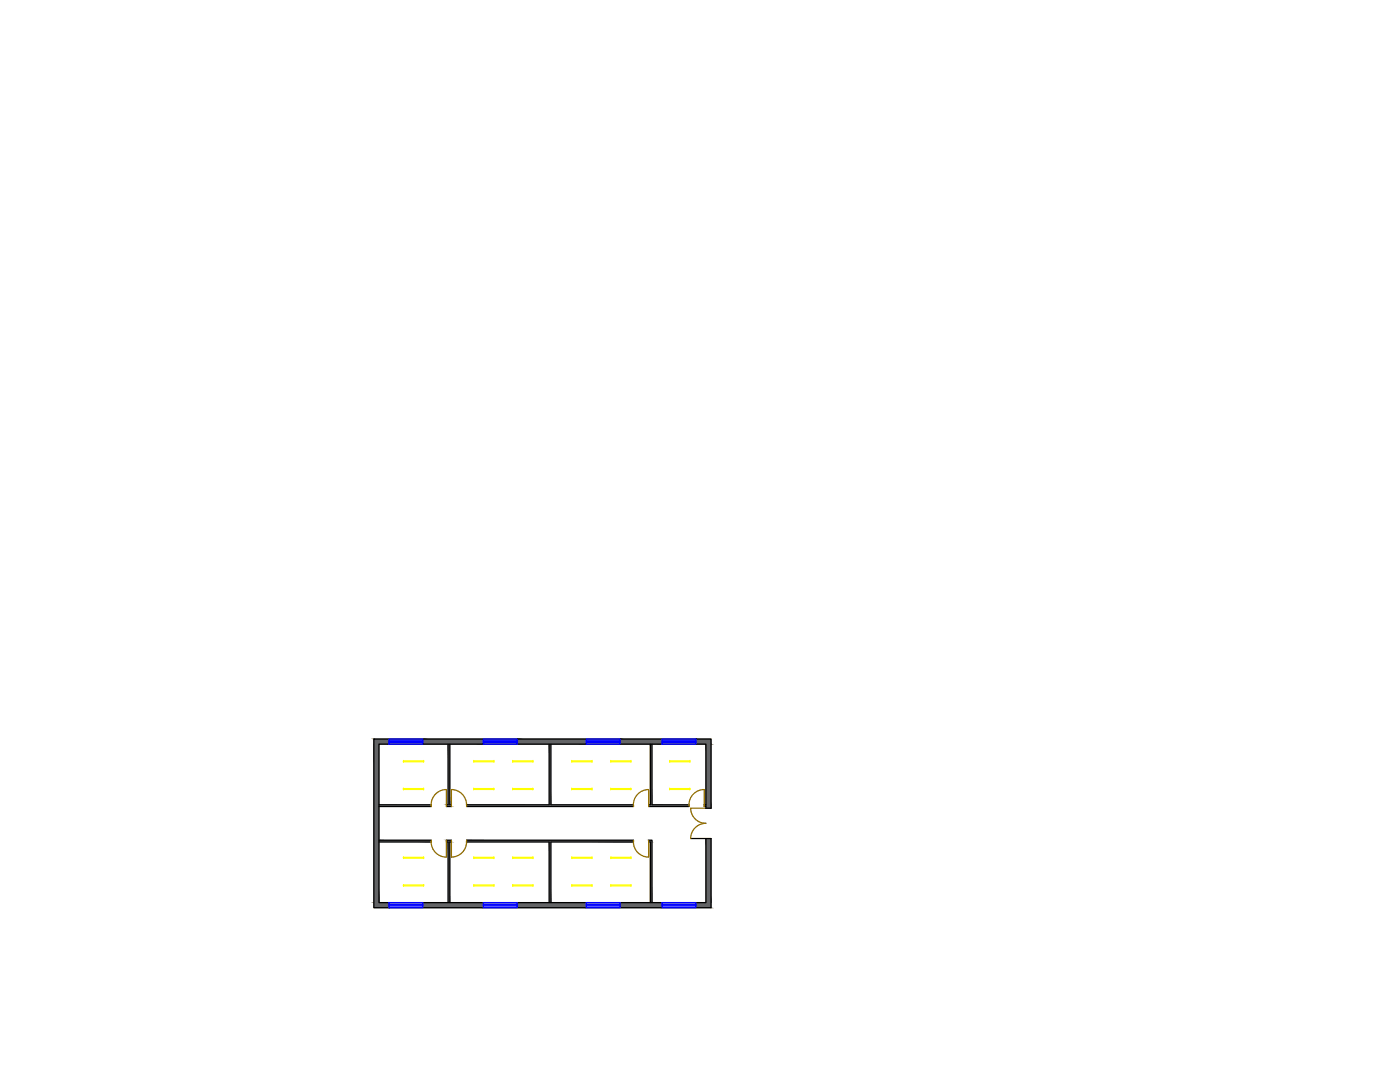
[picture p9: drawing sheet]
<svg xmlns="http://www.w3.org/2000/svg" width="279mm" height="216mm" viewBox="0 0 279 216" stroke-linecap="round" stroke-linejoin="round" font-family="sans-serif">
<!-- layer: hatch -->
<g fill="#636466" stroke="#636466" stroke-width=".2">
<path d="M138.9 147.5l3 1v-1zM138.9 147.5l3 1h-3z"/>
<path d="M123.7 147.5l8.4 1v-1zM123.7 147.5l8.4 1h-8.4z"/>
<path d="M103.2 147.5l13.8 1v-1zM103.2 147.5l13.8 1h-13.8z"/>
<path d="M84.4 147.5l12.1 1v-1zM84.4 147.5l12.1 1h-12.1z"/>
<path d="M74.6 147.5l3 1v-1zM74.6 147.5l3 1h-3z"/>
<path d="M140.9 148.5l1 12.8v-12.8zM140.9 148.5l1 12.8h-1z"/>
<path d="M140.9 167.3l1 12.8v-12.8zM140.9 167.3l1 12.8h-1z"/>
<path d="M74.6 148.5l1 31.6v-31.6zM74.6 148.5l1 31.6h-1z"/>
<path d="M138.9 180.1l3 1v-1zM138.9 180.1l3 1h-3z"/>
<path d="M123.7 180.1l8.4 1v-1zM123.7 180.1l8.4 1h-8.4z"/>
<path d="M103.2 180.1l13.8 1v-1zM103.2 180.1l13.8 1h-13.8z"/>
<path d="M84.4 180.1l12.1 1v-1zM84.4 180.1l12.1 1h-12.1z"/>
<path d="M74.6 180.1l3 1v-1zM74.6 180.1l3 1h-3z"/>
</g>
<!-- layer: ext walls -->
<path d="M74.6 147.5h67.3v13.8h-1v-12.8h-65.3v31.6h65.3v-12.8h1v13.8h-67.3z" fill="none" stroke="#000" stroke-width=".25"/>
<!-- layer: hatch -->
<g fill="#939598" stroke="#939598" stroke-width=".2">
<path d="M129.8 148.5l.3 12.1v-12.1zM129.8 148.5l.3 12.1h-.3z"/>
<path d="M109.6 148.5l.3 12.1v-12.1zM109.6 148.5l.3 12.1h-.3z"/>
<path d="M89.4 148.5l.4 12.1v-12.1zM89.4 148.5l.4 12.1h-.4z"/>
<path d="M140.5 160.6l.4 .3v-.3zM140.5 160.6l.4 .3h-.4z"/>
<path d="M129.5 160.6l8 .3v-.3zM129.5 160.6l8 .3h-8z"/>
<path d="M93.1 160.6l33.3 .3v-.3zM93.1 160.6l33.3 .3h-33.3z"/>
<path d="M89.1 160.6l1 .3v-.3zM89.1 160.6l1 .3h-1z"/>
<path d="M75.6 160.6l10.5 .3v-.3zM75.6 160.6l10.5 .3h-10.5z"/>
<path d="M129.5 167.7l.6 .3v-.3zM129.5 167.7l.6 .3h-.6z"/>
<path d="M93.1 167.7l33.3 .3v-.3zM93.1 167.7l33.3 .3h-33.3z"/>
<path d="M89.1 167.7l1 .3v-.3zM89.1 167.7l1 .3h-1z"/>
<path d="M75.6 167.7l10.5 .3v-.3zM75.6 167.7l10.5 .3h-10.5z"/>
<path d="M129.8 168l.3 12.1v-12.1zM129.8 168l.3 12.1h-.3z"/>
<path d="M109.6 168l.3 12.1v-12.1zM109.6 168l.3 12.1h-.3z"/>
<path d="M89.4 168l.4 12.1v-12.1zM89.4 168l.4 12.1h-.4z"/>
</g>
<!-- layer: int walls -->
<g fill="none" stroke="#000" stroke-width=".25">
<path d="M89.4 148.5v12.1h-.3M89.8 148.5v12.1h.3M109.6 148.5v12.1h-16.5M109.9 148.5v12.1h16.5M129.8 148.5v12.1h-.3M130.1 148.5v12.1h7.4M75.6 160.6h10.5M75.6 160.9h10.5M75.6 167.7h10.5M75.6 168h10.5M89.1 168h.3v12.1M89.1 160.9h1"/>
<path d="M89.1 167.7h1M90.1 168h-.3v12.1M93.1 168h16.5v12.1M93.1 160.9h33.3M93.1 167.7h33.3M126.4 168h-16.5v12.1M129.5 167.7h.6v12.4M129.5 168h.3v12.1M129.5 160.9h8M137.9 167.3h3M140.5 160.6h.4M140.5 160.9h.4"/>
</g>
<!-- layer: doors -->
<g fill="none" stroke="#957000" stroke-width=".25">
<path d="M89.1 157.5a3 3 0 0 0-3 3.4M89.1 157.6v3.3M90.1 157.5a3.1 3.1 0 0 1 3 3.4M90.1 157.6v3.3M129.4 157.5a3 3 0 0 0-3 3.4M129.5 157.6v3.3M86.1 167.7a3 3 0 0 0 3 3.3M89.1 167.7v3.3M90.1 167.7v3.3M93.1 167.7a3.1 3.1 0 0 1-3 3.3M126.4 167.7a3 3 0 0 0 3 3.3M129.5 167.7v3.3"/>
<path d="M137.5 160.9a3 3 0 0 1 3-3.4v3.4M140.9 161.3h-3.1a3 3 0 0 0 3.1 3 3 3 0 0 0-3.1 3"/>
</g>
<!-- layer: windows -->
<g fill="none" stroke="#00f" stroke-width=".25">
<path d="M77.6 147.5h6.8v1h-6.8zM77.6 148h6.8M77.6 148.1h6.8M77.6 147.8h6.8M96.5 147.5h6.7v1h-6.7zM96.5 148h6.7M96.5 148.1h6.7M96.5 147.8h6.7M117 147.5h6.7v1h-6.7zM117 148h6.7M117 148.1h6.7M117 147.8h6.7"/>
<path d="M132.1 147.5h6.8v1h-6.8zM132.1 148h6.8M132.1 148.1h6.8M132.1 147.8h6.8M77.6 180.1h6.8v1h-6.8zM77.6 180.6h6.8M77.6 180.4h6.8M77.6 180.8h6.8M96.5 180.1h6.7v1h-6.7zM96.5 180.6h6.7M96.5 180.4h6.7M96.5 180.8h6.7"/>
<path d="M117 180.1h6.7v1h-6.7zM117 180.6h6.7M117 180.4h6.7M117 180.8h6.7M132.1 180.1h6.8v1h-6.8zM132.1 180.6h6.8M132.1 180.4h6.8M132.1 180.8h6.8"/>
</g>
<!-- layer: lights -->
<g fill="none" stroke="#ff0" stroke-width=".25">
<path d="M80.5 157.5h4M80.5 157.4h4M80.5 151.7v.4M80.5 157.3v.3M80.5 152h4M80.5 151.8h4M84.5 151.7v.4M84.5 157.3v.3M94.6 157.5h4M94.6 157.4h4M94.6 152h4M94.6 151.8h4"/>
<path d="M94.6 151.7v.4M94.6 157.3v.3M98.6 151.7v.4M98.6 157.3v.3M102.3 157.5h4.1M102.3 157.4h4.1M102.3 152h4.1M102.3 151.8h4.1M102.3 151.7v.4M102.3 157.3v.3M106.4 151.7v.4M106.4 157.3v.3"/>
<path d="M114.1 157.5h4.1M114.1 157.4h4.1M114.1 152h4.1M114.1 151.8h4.1M114.1 151.7v.4M114.1 157.3v.3M118.2 151.7v.4M118.2 157.3v.3M121.9 157.5h4M121.9 157.4h4M121.9 152h4M121.9 151.8h4"/>
<path d="M121.9 151.7v.4M121.9 157.3v.3M125.9 151.7v.4M125.9 157.3v.3M133.6 157.5h4.1M133.6 157.4h4.1M133.6 152h4.1M133.6 151.8h4.1M133.6 151.7v.4M133.6 157.3v.3M137.7 151.7v.4M137.7 157.3v.3"/>
<path d="M80.5 171v.3M80.5 176.5v.3M80.5 171.1h4M80.5 171.2h4M80.5 176.6h4M80.5 176.8h4M84.5 171v.3M84.5 176.5v.3M94.6 171v.3M94.6 176.5v.3M94.6 171.1h4M94.6 171.2h4"/>
<path d="M94.6 176.6h4M94.6 176.8h4M98.6 171v.3M98.6 176.5v.3M102.3 171v.3M102.3 176.5v.3M102.3 171.1h4.1M102.3 171.2h4.1M102.3 176.6h4.1M102.3 176.8h4.1M106.4 171v.3M106.4 176.5v.3"/>
<path d="M114.1 171v.3M114.1 176.5v.3M114.1 171.1h4.1M114.1 171.2h4.1M114.1 176.6h4.1M114.1 176.8h4.1M118.2 171v.3M118.2 176.5v.3M121.9 171v.3M121.9 176.5v.3M121.9 171.1h4M121.9 171.2h4"/>
<path d="M121.9 176.6h4M121.9 176.8h4M125.9 171v.3M125.9 176.5v.3"/>
</g>
</svg>
